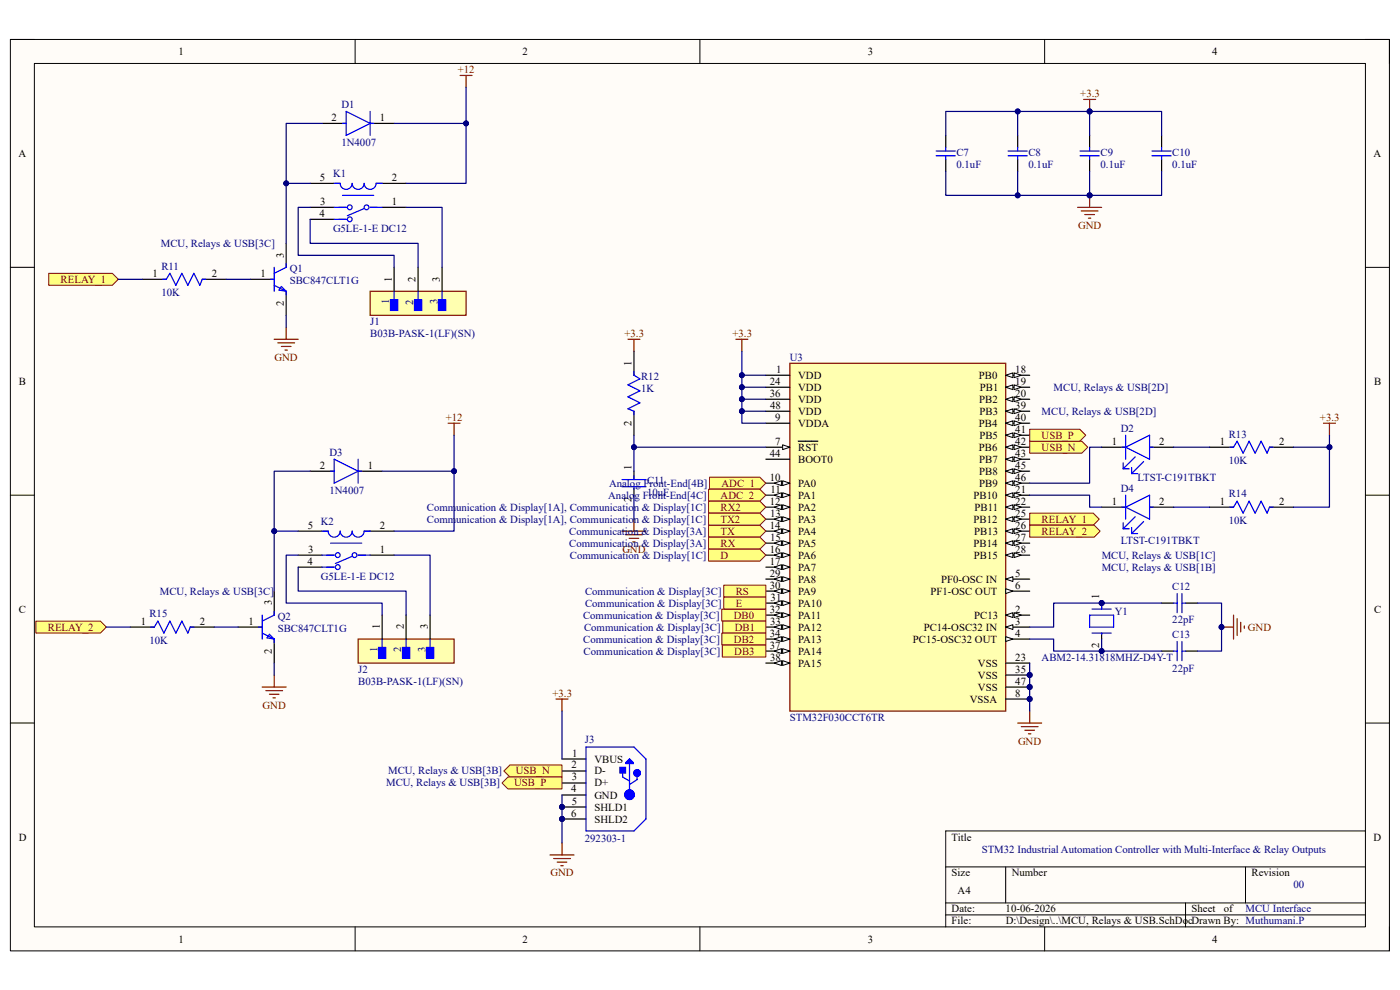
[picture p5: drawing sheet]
<svg xmlns="http://www.w3.org/2000/svg" width="297mm" height="210mm" viewBox="0 0 297 210" stroke-linecap="round" stroke-linejoin="round" font-family="sans-serif">
<defs><g id="words">
<g font-size="2.3">
<text x="37.9" y="11.7">1</text>
<text x="110.9" y="11.7">2</text>
<text x="184.1" y="11.7">3</text>
<text x="257.1" y="11.7">4</text>
<text x="70.4" y="25.7">2</text>
<text x="80.6" y="25.7">1</text>
<text x="3.9" y="33.3">A</text>
<text x="291.4" y="33.3">A</text>
<text x="67.9" y="38.4">5</text>
<text x="83.1" y="38.4">2</text>
<text x="67.8" y="46">4</text>
<text x="67.9" y="43.5">3</text>
<text x="83.1" y="43.5">1</text>
<text x="32.4" y="58.7">1</text>
<text x="45" y="58.7">2</text>
<text x="55.2" y="58.7">1</text>
<text x="60.2" y="54.7" transform="rotate(-90 60.2 54.7)">3</text>
<text x="83.1" y="59.8" transform="rotate(-90 83.1 59.8)">1</text>
<text x="88.2" y="59.8" transform="rotate(-90 88.2 59.8)">2</text>
<text x="93.3" y="59.8" transform="rotate(-90 93.3 59.8)">3</text>
<text x="60.2" y="64.9" transform="rotate(-90 60.2 64.9)">2</text>
<text x="134" y="77.6" transform="rotate(-90 134 77.6)">1</text>
<text x="4" y="81.6">B</text>
<text x="163.3" y="81.6">24</text>
<text x="164.7" y="79.1">1</text>
<text x="169.3" y="80.3">VDD</text>
<text x="169.3" y="82.9">VDD</text>
<text x="207.7" y="80.3">PB0</text>
<text x="207.9" y="82.9">PB1</text>
<text x="215.4" y="79.1">18</text>
<text x="215.4" y="81.6">19</text>
<text x="291.5" y="81.6">B</text>
<text x="163.3" y="84.2">36</text>
<text x="163.4" y="86.7">48</text>
<text x="164.5" y="89.3">9</text>
<text x="169.3" y="85.4">VDD</text>
<text x="169.3" y="88">VDD</text>
<text x="207.7" y="85.4">PB2</text>
<text x="207.8" y="88">PB3</text>
<text x="215.4" y="84.2">20</text>
<text x="215.4" y="86.7">39</text>
<text x="215.4" y="89.3">40</text>
<text x="134" y="90.3" transform="rotate(-90 134 90.3)">2</text>
<text x="164.5" y="94.4">7</text>
<text x="169.3" y="90.6">VDDA</text>
<text x="169.3" y="95.6">RST</text>
<text x="207.7" y="90.6">PB4</text>
<text x="207.7" y="95.6">PB6</text>
<text x="207.8" y="93.1">PB5</text>
<text x="215.4" y="91.8">41</text>
<text x="215.4" y="94.4">42</text>
<text x="235.9" y="94.4">1</text>
<text x="245.9" y="94.4">2</text>
<text x="258.8" y="94.4">1</text>
<text x="271.4" y="94.4">2</text>
<text x="67.8" y="99.4">2</text>
<text x="78" y="99.4">1</text>
<text x="134" y="99.7" transform="rotate(-90 134 99.7)">1</text>
<text x="163.3" y="102">10</text>
<text x="163.3" y="96.9">44</text>
<text x="169.3" y="98.2">BOOT0</text>
<text x="207.7" y="98.2">PB7</text>
<text x="207.7" y="100.7">PB8</text>
<text x="215.4" y="96.9">43</text>
<text x="215.4" y="99.4">45</text>
<text x="215.4" y="102">46</text>
<text x="134" y="106.6" transform="rotate(-90 134 106.6)">2</text>
<text x="163.3" y="107.1">12</text>
<text x="163.5" y="104.5">11</text>
<text x="169.3" y="103.3">PA0</text>
<text x="169.3" y="105.8">PA1</text>
<text x="206.5" y="105.8">PB10</text>
<text x="207.7" y="103.3">PB9</text>
<text x="215.4" y="104.5">21</text>
<text x="215.4" y="107.1">22</text>
<text x="235.9" y="107.1">1</text>
<text x="245.9" y="107.1">2</text>
<text x="258.8" y="107.1">1</text>
<text x="271.4" y="107.1">2</text>
<text x="65.3" y="112.1">5</text>
<text x="80.6" y="112.1">2</text>
<text x="163.3" y="112.1">14</text>
<text x="163.4" y="109.6">13</text>
<text x="169.3" y="108.3">PA2</text>
<text x="169.3" y="110.9">PA3</text>
<text x="169.3" y="113.4">PA4</text>
<text x="206.5" y="110.9">PB12</text>
<text x="206.7" y="113.4">PB13</text>
<text x="206.8" y="108.3">PB11</text>
<text x="215.4" y="109.6">25</text>
<text x="215.4" y="112.1">26</text>
<text x="65.2" y="119.8">4</text>
<text x="65.4" y="117.3">3</text>
<text x="80.6" y="117.3">1</text>
<text x="163.3" y="117.3">16</text>
<text x="163.3" y="119.8">17</text>
<text x="163.4" y="114.7">15</text>
<text x="169.3" y="116">PA5</text>
<text x="169.3" y="118.5">PA6</text>
<text x="206.5" y="116">PB14</text>
<text x="206.6" y="118.5">PB15</text>
<text x="215.4" y="114.7">27</text>
<text x="215.4" y="117.3">28</text>
<text x="163.3" y="122.3">29</text>
<text x="163.3" y="124.9">30</text>
<text x="169.3" y="121.1">PA7</text>
<text x="169.3" y="123.6">PA8</text>
<text x="199.7" y="123.6">PF0-OSC IN</text>
<text x="215.4" y="122.3">5</text>
<text x="215.4" y="124.9">6</text>
<text x="4" y="130">C</text>
<text x="57.7" y="128.4" transform="rotate(-90 57.7 128.4)">3</text>
<text x="163.3" y="130">32</text>
<text x="163.5" y="127.4">31</text>
<text x="169.3" y="126.2">PA9</text>
<text x="169.3" y="128.7">PA10</text>
<text x="169.3" y="131.2">PA11</text>
<text x="197.4" y="126.2">PF1-OSC OUT</text>
<text x="206.7" y="131.2">PC13</text>
<text x="215.4" y="130">2</text>
<text x="233.2" y="127.2" transform="rotate(-90 233.2 127.2)">1</text>
<text x="291.5" y="130">C</text>
<text x="29.8" y="132.5">1</text>
<text x="42.4" y="132.5">2</text>
<text x="52.7" y="132.5">1</text>
<text x="80.6" y="133.5" transform="rotate(-90 80.6 133.5)">1</text>
<text x="85.6" y="133.5" transform="rotate(-90 85.6 133.5)">2</text>
<text x="90.8" y="133.5" transform="rotate(-90 90.8 133.5)">3</text>
<text x="163.3" y="135">34</text>
<text x="163.3" y="137.6">37</text>
<text x="163.4" y="132.5">33</text>
<text x="169.3" y="133.8">PA12</text>
<text x="169.3" y="136.3">PA13</text>
<text x="193.7" y="136.3">PC15-OSC32 OUT</text>
<text x="196" y="133.8">PC14-OSC32 IN</text>
<text x="215.4" y="132.5">3</text>
<text x="215.4" y="135">4</text>
<text x="233.2" y="137.4" transform="rotate(-90 233.2 137.4)">2</text>
<text x="57.7" y="138.6" transform="rotate(-90 57.7 138.6)">2</text>
<text x="163.4" y="140.1">38</text>
<text x="169.3" y="138.9">PA14</text>
<text x="169.3" y="141.4">PA15</text>
<text x="207.5" y="141.4">VSS</text>
<text x="207.5" y="144">VSS</text>
<text x="215.4" y="140.1">23</text>
<text x="215.4" y="142.7">35</text>
<text x="205.7" y="149.1">VSSA</text>
<text x="207.5" y="146.5">VSS</text>
<text x="215.4" y="145.2">47</text>
<text x="215.4" y="147.8">8</text>
<text x="121.4" y="160.5">1</text>
<text x="126.1" y="161.8">VBUS</text>
<text x="121.2" y="163">2</text>
<text x="121.3" y="165.6">3</text>
<text x="126.1" y="164.3">D-</text>
<text x="126.1" y="166.8">D+</text>
<text x="121.2" y="168.1">4</text>
<text x="121.2" y="173.2">6</text>
<text x="121.3" y="170.7">5</text>
<text x="126.1" y="169.4">GND</text>
<text x="126.1" y="172">SHLD1</text>
<text x="4" y="178.3">D</text>
<text x="126.1" y="174.5">SHLD2</text>
<text x="201.9" y="178.3">Title</text>
<text x="291.4" y="178.3">D</text>
<text x="201.9" y="185.9">Size</text>
<text x="214.6" y="185.9">Number</text>
<text x="265.5" y="185.9">Revision</text>
<text x="203.2" y="189.7">A4</text>
<text x="201.9" y="193.5">Date:</text>
<text x="201.9" y="196.1">File:</text>
<text x="213.3" y="193.5">10-06-2026</text>
<text x="213.4" y="196.1">D:\Design\..\MCU, Relays &amp; USB.SchDocDrawn By: Muthumani.P</text>
<text x="252.8" y="193.5">Sheet</text>
<text x="259.6" y="193.5">of</text>
<text x="37.9" y="199.9">1</text>
<text x="110.9" y="199.9">2</text>
<text x="184.1" y="199.9">3</text>
<text x="257.1" y="199.9">4</text>
</g>
<g font-size="2.3" fill="#800000">
<text x="97.1" y="15.5">+12</text>
<text x="229.2" y="20.6">+3.3</text>
<text x="228.7" y="48.6">GND</text>
<text x="12.9" y="60">RELAY_1</text>
<text x="132.5" y="71.5">+3.3</text>
<text x="155.4" y="71.5">+3.3</text>
<text x="58.3" y="76.5">GND</text>
<text x="94.6" y="89.3">+12</text>
<text x="280" y="89.3">+3.3</text>
<text x="221" y="95.6">USB_N</text>
<text x="221" y="93.1">USB_P</text>
<text x="152.9" y="105.8">ADC_2</text>
<text x="153.1" y="103.3">ADC_1</text>
<text x="152.9" y="113.4">TX</text>
<text x="152.9" y="108.3">RX2</text>
<text x="152.9" y="110.9">TX2</text>
<text x="221" y="110.9">RELAY_1</text>
<text x="221" y="113.4">RELAY_2</text>
<text x="132" y="117.3">GND</text>
<text x="152.9" y="116">RX</text>
<text x="152.9" y="118.5">D</text>
<text x="155.7" y="131.2">DB0</text>
<text x="156.1" y="126.2">RS</text>
<text x="156.1" y="128.7">E</text>
<text x="10.2" y="133.8">RELAY_2</text>
<text x="155.7" y="136.3">DB2</text>
<text x="155.9" y="133.8">DB1</text>
<text x="264.8" y="133.8">GND</text>
<text x="155.8" y="138.9">DB3</text>
<text x="117.2" y="147.8">+3.3</text>
<text x="55.7" y="150.3">GND</text>
<text x="216" y="157.9">GND</text>
<text x="109.1" y="166.8">USB_P</text>
<text x="109.4" y="164.3">USB_N</text>
<text x="116.8" y="185.9">GND</text>
</g>
<g font-size="2.3" fill="#000080">
<text x="72.4" y="22.9">D1</text>
<text x="72.4" y="31">1N4007</text>
<text x="202.9" y="33">C7</text>
<text x="202.9" y="35.6">0.1uF</text>
<text x="218.2" y="33">C8</text>
<text x="218.2" y="35.6">0.1uF</text>
<text x="233.5" y="33">C9</text>
<text x="233.5" y="35.6">0.1uF</text>
<text x="248.7" y="33">C10</text>
<text x="248.7" y="35.6">0.1uF</text>
<text x="70.7" y="37.6">K1</text>
<text x="34.1" y="52.4">MCU, Relays &amp; USB[3C]</text>
<text x="70.7" y="49.3">G5LE-1-E DC12</text>
<text x="34.2" y="57.2">R11</text>
<text x="61.5" y="57.7">Q1</text>
<text x="34.2" y="62.8">10K</text>
<text x="61.5" y="60.2">SBC847CLT1G</text>
<text x="82.6" y="64.4" transform="rotate(-90 82.6 64.4)">1</text>
<text x="87.7" y="64.6" transform="rotate(-90 87.7 64.6)">2</text>
<text x="92.8" y="64.5" transform="rotate(-90 92.8 64.5)">3</text>
<text x="78.5" y="68.9">J1</text>
<text x="78.5" y="71.5">B03B-PASK-1(LF)(SN)</text>
<text x="167.6" y="76.5">U3</text>
<text x="136" y="80.6">R12</text>
<text x="136" y="83.1">1K</text>
<text x="223.5" y="82.9">MCU, Relays &amp; USB[2D]</text>
<text x="221" y="88">MCU, Relays &amp; USB[2D]</text>
<text x="237.8" y="91.6">D2</text>
<text x="260.7" y="92.8">R13</text>
<text x="69.9" y="96.6">D3</text>
<text x="241.3" y="102">LTST-C191TBKT</text>
<text x="260.7" y="98.4">10K</text>
<text x="69.9" y="104.8">1N4007</text>
<text x="129" y="105.8">Analog Front-End[4C]</text>
<text x="129.2" y="103.3">Analog Front-End[4B]</text>
<text x="137.3" y="102.7">C11</text>
<text x="137.3" y="105.3">10uF</text>
<text x="237.8" y="104.3">D4</text>
<text x="260.7" y="105.5">R14</text>
<text x="68.1" y="111.4">K2</text>
<text x="90.6" y="108.3">Communication &amp; Display[1A], Communication &amp; Display[1C]</text>
<text x="90.6" y="110.9">Communication &amp; Display[1A], Communication &amp; Display[1C]</text>
<text x="120.8" y="113.4">Communication &amp; Display[3A]</text>
<text x="260.7" y="111.1">10K</text>
<text x="120.8" y="116">Communication &amp; Display[3A]</text>
<text x="120.9" y="118.5">Communication &amp; Display[1C]</text>
<text x="233.7" y="118.5">MCU, Relays &amp; USB[1C]</text>
<text x="237.8" y="115.5">LTST-C191TBKT</text>
<text x="68.1" y="123.1">G5LE-1-E DC12</text>
<text x="233.7" y="121.1">MCU, Relays &amp; USB[1B]</text>
<text x="248.7" y="125.1">C12</text>
<text x="31.7" y="131">R15</text>
<text x="33.9" y="126.2">MCU, Relays &amp; USB[3C]</text>
<text x="58.9" y="131.5">Q2</text>
<text x="123.7" y="131.2">Communication &amp; Display[3C]</text>
<text x="124.1" y="126.2">Communication &amp; Display[3C]</text>
<text x="124.1" y="128.7">Communication &amp; Display[3C]</text>
<text x="236.5" y="130.5">Y1</text>
<text x="31.7" y="136.6">10K</text>
<text x="58.9" y="134">SBC847CLT1G</text>
<text x="123.7" y="136.3">Communication &amp; Display[3C]</text>
<text x="123.9" y="133.8">Communication &amp; Display[3C]</text>
<text x="248.7" y="132.2">22pF</text>
<text x="248.7" y="135.3">C13</text>
<text x="76" y="142.7">J2</text>
<text x="80.1" y="138.2" transform="rotate(-90 80.1 138.2)">1</text>
<text x="85.1" y="138.4" transform="rotate(-90 85.1 138.4)">2</text>
<text x="90.3" y="138.3" transform="rotate(-90 90.3 138.3)">3</text>
<text x="123.8" y="138.9">Communication &amp; Display[3C]</text>
<text x="221" y="140.1">ABM2-14.31818MHZ-D4Y-T</text>
<text x="248.7" y="142.5">22pF</text>
<text x="76" y="145.2">B03B-PASK-1(LF)(SN)</text>
<text x="167.6" y="152.9">STM32F030CCT6TR</text>
<text x="124.1" y="157.7">J3</text>
<text x="81.9" y="166.8">MCU, Relays &amp; USB[3B]</text>
<text x="82.3" y="164.3">MCU, Relays &amp; USB[3B]</text>
<text x="124.1" y="178.6">292303-1</text>
<text x="208.3" y="180.8">STM32 Industrial Automation Controller with Multi-Interface &amp; Relay Outputs</text>
<text x="274.4" y="188.5">00</text>
<text x="264.2" y="193.5">MCU Interface</text>
</g>
</g></defs>
<path d="M2.2 8.4h292.6v193.3h-292.6z" fill-rule="evenodd" fill="#fffcf8"/>
<path d="M2.2 8.4h292.6v193.3h-292.6z" fill="none" stroke="#000" stroke-width=".21"/>
<path d="M7.3 13.5h282.4v183.1h-282.4z" fill-rule="evenodd" fill="#fffcf8"/>
<g fill="none" stroke="#000" stroke-width=".21">
<path d="M2.2 8.4h5.1M7.3 13.5h282.4v183.1h-282.4zM75.3 8.4v5.1M148.5 8.4v5.1M221.6 8.4v5.1M289.7 8.4h5.1v5.1M2.2 56.7h5.1M289.7 56.7h5.1M2.2 105h5.1M289.7 105.1h5.1M2.2 153.4h5.1M289.7 153.4h5.1"/>
<path d="M289.7 176.3h-89.1v20.3M75.3 196.6v5.1M148.5 196.6v5.1M200.6 183.9h89.1M200.6 191.5h89.1M200.6 194.1h89.1M213.4 183.9v7.6M221.6 196.6v5.1M251.5 191.5v5.1M264.2 183.9v7.6M294.8 196.6v5.1"/>
</g>
<circle cx="218.4" cy="143.2" r=".51" fill="#000080"/>
<circle cx="218.4" cy="143.2" r=".51" fill="none" stroke="#000080" stroke-width=".21"/>
<circle cx="218.4" cy="145.7" r=".51" fill="#000080"/>
<circle cx="218.4" cy="145.7" r=".51" fill="none" stroke="#000080" stroke-width=".21"/>
<circle cx="218.4" cy="148.3" r=".51" fill="#000080"/>
<circle cx="218.4" cy="148.3" r=".51" fill="none" stroke="#000080" stroke-width=".21"/>
<path d="M167.6 77.1h45.8v73.7h-45.8z" fill-rule="evenodd" fill="#ffffb0"/>
<path d="M167.6 77.1h45.8v73.7h-45.8z" fill="none" stroke="#800000" stroke-width=".25"/>
<path d="M162.5 79.6h5.1M162.5 82.1h5.1M162.5 84.7h5.1M162.5 87.2h5.1M162.5 89.8h5.1M213.4 130.5h5.1" fill="none" stroke="#000" stroke-width=".25"/>
<path d="M213.4 130.5l1.5-.5v1z" fill="#f8fcff"/>
<path d="M213.4 130.5l1.5-.5v1z" fill="none" stroke="#000" stroke-width=".21"/>
<path d="M215.1 130l1.6 .5-1.6 .5z" fill="#f8fcff"/>
<path d="M215.1 130l1.6 .5-1.6 .5z" fill="none" stroke="#000" stroke-width=".21"/>
<path d="M213.4 133h5.1" fill="none" stroke="#000" stroke-width=".25"/>
<path d="M213.4 133l1.5-.5v1z" fill="#f8fcff"/>
<path d="M213.4 133l1.5-.5v1z" fill="none" stroke="#000" stroke-width=".21"/>
<path d="M213.4 135.6h5.1" fill="none" stroke="#000" stroke-width=".25"/>
<path d="M213.4 135.1l1.5 .5-1.5 .5z" fill="#f8fcff"/>
<path d="M213.4 135.1l1.5 .5-1.5 .5z" fill="none" stroke="#000" stroke-width=".21"/>
<path d="M213.4 122.9h5.1" fill="none" stroke="#000" stroke-width=".25"/>
<path d="M213.4 122.9l1.5-.6v1.1z" fill="#f8fcff"/>
<path d="M213.4 122.9l1.5-.6v1.1z" fill="none" stroke="#000" stroke-width=".21"/>
<path d="M213.4 125.4h5.1" fill="none" stroke="#000" stroke-width=".25"/>
<path d="M213.4 124.9l1.5 .5-1.5 .5z" fill="#f8fcff"/>
<path d="M213.4 124.9l1.5 .5-1.5 .5z" fill="none" stroke="#000" stroke-width=".21"/>
<path d="M162.5 102.5h5.1" fill="none" stroke="#000" stroke-width=".25"/>
<path d="M166 102l1.6 .5-1.6 .5z" fill="#f8fcff"/>
<path d="M166 102l1.6 .5-1.6 .5z" fill="none" stroke="#000" stroke-width=".21"/>
<path d="M164.3 102.5l1.5-.5v1z" fill="#f8fcff"/>
<path d="M164.3 102.5l1.5-.5v1z" fill="none" stroke="#000" stroke-width=".21"/>
<path d="M162.5 105h5.1" fill="none" stroke="#000" stroke-width=".25"/>
<path d="M166 104.5l1.6 .5-1.6 .6z" fill="#f8fcff"/>
<path d="M166 104.5l1.6 .5-1.6 .6z" fill="none" stroke="#000" stroke-width=".21"/>
<path d="M164.3 105l1.5-.5v1.1z" fill="#f8fcff"/>
<path d="M164.3 105l1.5-.5v1.1z" fill="none" stroke="#000" stroke-width=".21"/>
<path d="M162.5 107.6h5.1" fill="none" stroke="#000" stroke-width=".25"/>
<path d="M166 107.1l1.6 .5-1.6 .5z" fill="#f8fcff"/>
<path d="M166 107.1l1.6 .5-1.6 .5z" fill="none" stroke="#000" stroke-width=".21"/>
<path d="M164.3 107.6l1.5-.5v1z" fill="#f8fcff"/>
<path d="M164.3 107.6l1.5-.5v1z" fill="none" stroke="#000" stroke-width=".21"/>
<path d="M162.5 110.1h5.1" fill="none" stroke="#000" stroke-width=".25"/>
<path d="M166 109.6l1.6 .5-1.6 .5z" fill="#f8fcff"/>
<path d="M166 109.6l1.6 .5-1.6 .5z" fill="none" stroke="#000" stroke-width=".21"/>
<path d="M164.3 110.1l1.5-.5v1z" fill="#f8fcff"/>
<path d="M164.3 110.1l1.5-.5v1z" fill="none" stroke="#000" stroke-width=".21"/>
<path d="M162.5 112.7h5.1" fill="none" stroke="#000" stroke-width=".25"/>
<path d="M166 112.2l1.6 .5-1.6 .5z" fill="#f8fcff"/>
<path d="M166 112.2l1.6 .5-1.6 .5z" fill="none" stroke="#000" stroke-width=".21"/>
<path d="M164.3 112.7l1.5-.5v1z" fill="#f8fcff"/>
<path d="M164.3 112.7l1.5-.5v1z" fill="none" stroke="#000" stroke-width=".21"/>
<path d="M162.5 115.2h5.1" fill="none" stroke="#000" stroke-width=".25"/>
<path d="M166 114.7l1.6 .5-1.6 .5z" fill="#f8fcff"/>
<path d="M166 114.7l1.6 .5-1.6 .5z" fill="none" stroke="#000" stroke-width=".21"/>
<path d="M164.3 115.2l1.5-.5v1z" fill="#f8fcff"/>
<path d="M164.3 115.2l1.5-.5v1z" fill="none" stroke="#000" stroke-width=".21"/>
<path d="M162.5 117.8h5.1" fill="none" stroke="#000" stroke-width=".25"/>
<path d="M166 117.3l1.6 .5-1.6 .5z" fill="#f8fcff"/>
<path d="M166 117.3l1.6 .5-1.6 .5z" fill="none" stroke="#000" stroke-width=".21"/>
<path d="M164.3 117.8l1.5-.5v1z" fill="#f8fcff"/>
<path d="M164.3 117.8l1.5-.5v1z" fill="none" stroke="#000" stroke-width=".21"/>
<path d="M162.5 120.3h5.1" fill="none" stroke="#000" stroke-width=".25"/>
<path d="M166 119.8l1.6 .5-1.6 .5z" fill="#f8fcff"/>
<path d="M166 119.8l1.6 .5-1.6 .5z" fill="none" stroke="#000" stroke-width=".21"/>
<path d="M164.3 120.3l1.5-.5v1z" fill="#f8fcff"/>
<path d="M164.3 120.3l1.5-.5v1z" fill="none" stroke="#000" stroke-width=".21"/>
<path d="M162.5 122.9h5.1" fill="none" stroke="#000" stroke-width=".25"/>
<path d="M166 122.3l1.6 .6-1.6 .5z" fill="#f8fcff"/>
<path d="M166 122.3l1.6 .6-1.6 .5z" fill="none" stroke="#000" stroke-width=".21"/>
<path d="M164.3 122.9l1.5-.6v1.1z" fill="#f8fcff"/>
<path d="M164.3 122.9l1.5-.6v1.1z" fill="none" stroke="#000" stroke-width=".21"/>
<path d="M162.5 125.4h5.1" fill="none" stroke="#000" stroke-width=".25"/>
<path d="M166 124.9l1.6 .5-1.6 .5z" fill="#f8fcff"/>
<path d="M166 124.9l1.6 .5-1.6 .5z" fill="none" stroke="#000" stroke-width=".21"/>
<path d="M164.3 125.4l1.5-.5v1z" fill="#f8fcff"/>
<path d="M164.3 125.4l1.5-.5v1z" fill="none" stroke="#000" stroke-width=".21"/>
<path d="M162.5 127.9h5.1" fill="none" stroke="#000" stroke-width=".25"/>
<path d="M166 127.4l1.6 .5-1.6 .5z" fill="#f8fcff"/>
<path d="M166 127.4l1.6 .5-1.6 .5z" fill="none" stroke="#000" stroke-width=".21"/>
<path d="M164.3 127.9l1.5-.5v1z" fill="#f8fcff"/>
<path d="M164.3 127.9l1.5-.5v1z" fill="none" stroke="#000" stroke-width=".21"/>
<path d="M162.5 130.5h5.1" fill="none" stroke="#000" stroke-width=".25"/>
<path d="M166 130l1.6 .5-1.6 .5z" fill="#f8fcff"/>
<path d="M166 130l1.6 .5-1.6 .5z" fill="none" stroke="#000" stroke-width=".21"/>
<path d="M164.3 130.5l1.5-.5v1z" fill="#f8fcff"/>
<path d="M164.3 130.5l1.5-.5v1z" fill="none" stroke="#000" stroke-width=".21"/>
<path d="M162.5 133h5.1" fill="none" stroke="#000" stroke-width=".25"/>
<path d="M166 132.5l1.6 .5-1.6 .5z" fill="#f8fcff"/>
<path d="M166 132.5l1.6 .5-1.6 .5z" fill="none" stroke="#000" stroke-width=".21"/>
<path d="M164.3 133l1.5-.5v1z" fill="#f8fcff"/>
<path d="M164.3 133l1.5-.5v1z" fill="none" stroke="#000" stroke-width=".21"/>
<path d="M162.5 135.6h5.1" fill="none" stroke="#000" stroke-width=".25"/>
<path d="M166 135.1l1.6 .5-1.6 .5z" fill="#f8fcff"/>
<path d="M166 135.1l1.6 .5-1.6 .5z" fill="none" stroke="#000" stroke-width=".21"/>
<path d="M164.3 135.6l1.5-.5v1z" fill="#f8fcff"/>
<path d="M164.3 135.6l1.5-.5v1z" fill="none" stroke="#000" stroke-width=".21"/>
<path d="M162.5 138.1h5.1" fill="none" stroke="#000" stroke-width=".25"/>
<path d="M166 137.6l1.6 .5-1.6 .5z" fill="#f8fcff"/>
<path d="M166 137.6l1.6 .5-1.6 .5z" fill="none" stroke="#000" stroke-width=".21"/>
<path d="M164.3 138.1l1.5-.5v1z" fill="#f8fcff"/>
<path d="M164.3 138.1l1.5-.5v1z" fill="none" stroke="#000" stroke-width=".21"/>
<path d="M162.5 140.7h5.1" fill="none" stroke="#000" stroke-width=".25"/>
<path d="M166 140.1l1.6 .6-1.6 .5z" fill="#f8fcff"/>
<path d="M166 140.1l1.6 .6-1.6 .5z" fill="none" stroke="#000" stroke-width=".21"/>
<path d="M164.3 140.7l1.5-.6v1.1z" fill="#f8fcff"/>
<path d="M164.3 140.7l1.5-.6v1.1z" fill="none" stroke="#000" stroke-width=".21"/>
<path d="M162.5 94.9h5.1" fill="none" stroke="#000" stroke-width=".25"/>
<path d="M166 94.4l1.6 .5-1.6 .5z" fill="#f8fcff"/>
<path d="M166 94.4l1.6 .5-1.6 .5z" fill="none" stroke="#000" stroke-width=".21"/>
<path d="M213.4 79.6h5.1M162.5 97.4h5.1M169.3 93.6h4.2" fill="none" stroke="#000" stroke-width=".25"/>
<path d="M213.4 79.6l1.5-.5v1z" fill="#f8fcff"/>
<path d="M213.4 79.6l1.5-.5v1z" fill="none" stroke="#000" stroke-width=".21"/>
<path d="M215.1 79.1l1.6 .5-1.6 .5z" fill="#f8fcff"/>
<path d="M215.1 79.1l1.6 .5-1.6 .5z" fill="none" stroke="#000" stroke-width=".21"/>
<path d="M213.4 82.1h5.1" fill="none" stroke="#000" stroke-width=".25"/>
<path d="M213.4 82.1l1.5-.5v1.1z" fill="#f8fcff"/>
<path d="M213.4 82.1l1.5-.5v1.1z" fill="none" stroke="#000" stroke-width=".21"/>
<path d="M215.1 81.6l1.6 .5-1.6 .6z" fill="#f8fcff"/>
<path d="M215.1 81.6l1.6 .5-1.6 .6z" fill="none" stroke="#000" stroke-width=".21"/>
<path d="M213.4 84.7h5.1" fill="none" stroke="#000" stroke-width=".25"/>
<path d="M213.4 84.7l1.5-.5v1z" fill="#f8fcff"/>
<path d="M213.4 84.7l1.5-.5v1z" fill="none" stroke="#000" stroke-width=".21"/>
<path d="M215.1 84.2l1.6 .5-1.6 .5z" fill="#f8fcff"/>
<path d="M215.1 84.2l1.6 .5-1.6 .5z" fill="none" stroke="#000" stroke-width=".21"/>
<path d="M213.4 87.2h5.1" fill="none" stroke="#000" stroke-width=".25"/>
<path d="M213.4 87.2l1.5-.5v1z" fill="#f8fcff"/>
<path d="M213.4 87.2l1.5-.5v1z" fill="none" stroke="#000" stroke-width=".21"/>
<path d="M215.1 86.7l1.6 .5-1.6 .5z" fill="#f8fcff"/>
<path d="M215.1 86.7l1.6 .5-1.6 .5z" fill="none" stroke="#000" stroke-width=".21"/>
<path d="M213.4 89.8h5.1" fill="none" stroke="#000" stroke-width=".25"/>
<path d="M213.4 89.8l1.5-.5v1z" fill="#f8fcff"/>
<path d="M213.4 89.8l1.5-.5v1z" fill="none" stroke="#000" stroke-width=".21"/>
<path d="M215.1 89.3l1.6 .5-1.6 .5z" fill="#f8fcff"/>
<path d="M215.1 89.3l1.6 .5-1.6 .5z" fill="none" stroke="#000" stroke-width=".21"/>
<path d="M213.4 92.3h5.1" fill="none" stroke="#000" stroke-width=".25"/>
<path d="M213.4 92.3l1.5-.5v1z" fill="#f8fcff"/>
<path d="M213.4 92.3l1.5-.5v1z" fill="none" stroke="#000" stroke-width=".21"/>
<path d="M215.1 91.8l1.6 .5-1.6 .5z" fill="#f8fcff"/>
<path d="M215.1 91.8l1.6 .5-1.6 .5z" fill="none" stroke="#000" stroke-width=".21"/>
<path d="M213.4 94.9h5.1" fill="none" stroke="#000" stroke-width=".25"/>
<path d="M213.4 94.9l1.5-.5v1z" fill="#f8fcff"/>
<path d="M213.4 94.9l1.5-.5v1z" fill="none" stroke="#000" stroke-width=".21"/>
<path d="M215.1 94.4l1.6 .5-1.6 .5z" fill="#f8fcff"/>
<path d="M215.1 94.4l1.6 .5-1.6 .5z" fill="none" stroke="#000" stroke-width=".21"/>
<path d="M213.4 97.4h5.1" fill="none" stroke="#000" stroke-width=".25"/>
<path d="M213.4 97.4l1.5-.5v1z" fill="#f8fcff"/>
<path d="M213.4 97.4l1.5-.5v1z" fill="none" stroke="#000" stroke-width=".21"/>
<path d="M215.1 96.9l1.6 .5-1.6 .5z" fill="#f8fcff"/>
<path d="M215.1 96.9l1.6 .5-1.6 .5z" fill="none" stroke="#000" stroke-width=".21"/>
<path d="M213.4 100h5.1" fill="none" stroke="#000" stroke-width=".25"/>
<path d="M213.4 100l1.5-.5v1z" fill="#f8fcff"/>
<path d="M213.4 100l1.5-.5v1z" fill="none" stroke="#000" stroke-width=".21"/>
<path d="M215.1 99.5l1.6 .5-1.6 .5z" fill="#f8fcff"/>
<path d="M215.1 99.5l1.6 .5-1.6 .5z" fill="none" stroke="#000" stroke-width=".21"/>
<path d="M213.4 102.5h5.1" fill="none" stroke="#000" stroke-width=".25"/>
<path d="M213.4 102.5l1.5-.5v1z" fill="#f8fcff"/>
<path d="M213.4 102.5l1.5-.5v1z" fill="none" stroke="#000" stroke-width=".21"/>
<path d="M215.1 102l1.6 .5-1.6 .5z" fill="#f8fcff"/>
<path d="M215.1 102l1.6 .5-1.6 .5z" fill="none" stroke="#000" stroke-width=".21"/>
<path d="M213.4 105.1h5.1" fill="none" stroke="#000" stroke-width=".25"/>
<path d="M213.4 105.1l1.5-.6v1.1z" fill="#f8fcff"/>
<path d="M213.4 105.1l1.5-.6v1.1z" fill="none" stroke="#000" stroke-width=".21"/>
<path d="M215.1 104.5l1.6 .6-1.6 .5z" fill="#f8fcff"/>
<path d="M215.1 104.5l1.6 .6-1.6 .5z" fill="none" stroke="#000" stroke-width=".21"/>
<path d="M213.4 107.6h5.1" fill="none" stroke="#000" stroke-width=".25"/>
<path d="M213.4 107.6l1.5-.5v1z" fill="#f8fcff"/>
<path d="M213.4 107.6l1.5-.5v1z" fill="none" stroke="#000" stroke-width=".21"/>
<path d="M215.1 107.1l1.6 .5-1.6 .5z" fill="#f8fcff"/>
<path d="M215.1 107.1l1.6 .5-1.6 .5z" fill="none" stroke="#000" stroke-width=".21"/>
<path d="M213.4 110.1h5.1" fill="none" stroke="#000" stroke-width=".25"/>
<path d="M213.4 110.1l1.5-.5v1z" fill="#f8fcff"/>
<path d="M213.4 110.1l1.5-.5v1z" fill="none" stroke="#000" stroke-width=".21"/>
<path d="M215.1 109.6l1.6 .5-1.6 .5z" fill="#f8fcff"/>
<path d="M215.1 109.6l1.6 .5-1.6 .5z" fill="none" stroke="#000" stroke-width=".21"/>
<path d="M213.4 112.7h5.1" fill="none" stroke="#000" stroke-width=".25"/>
<path d="M213.4 112.7l1.5-.5v1z" fill="#f8fcff"/>
<path d="M213.4 112.7l1.5-.5v1z" fill="none" stroke="#000" stroke-width=".21"/>
<path d="M215.1 112.2l1.6 .5-1.6 .5z" fill="#f8fcff"/>
<path d="M215.1 112.2l1.6 .5-1.6 .5z" fill="none" stroke="#000" stroke-width=".21"/>
<path d="M213.4 115.2h5.1" fill="none" stroke="#000" stroke-width=".25"/>
<path d="M213.4 115.2l1.5-.5v1z" fill="#f8fcff"/>
<path d="M213.4 115.2l1.5-.5v1z" fill="none" stroke="#000" stroke-width=".21"/>
<path d="M215.1 114.7l1.6 .5-1.6 .5z" fill="#f8fcff"/>
<path d="M215.1 114.7l1.6 .5-1.6 .5z" fill="none" stroke="#000" stroke-width=".21"/>
<path d="M213.4 117.8h5.1" fill="none" stroke="#000" stroke-width=".25"/>
<path d="M213.4 117.8l1.5-.5v1z" fill="#f8fcff"/>
<path d="M213.4 117.8l1.5-.5v1z" fill="none" stroke="#000" stroke-width=".21"/>
<path d="M215.1 117.3l1.6 .5-1.6 .5z" fill="#f8fcff"/>
<path d="M215.1 117.3l1.6 .5-1.6 .5z" fill="none" stroke="#000" stroke-width=".21"/>
<path d="M213.4 140.7h5.1M213.4 143.2h5.1" fill="none" stroke="#000" stroke-width=".25"/>
<circle cx="218.4" cy="143.2" r=".51" fill="#000080"/>
<circle cx="218.4" cy="143.2" r=".51" fill="none" stroke="#000080" stroke-width=".21"/>
<path d="M213.4 145.8h5.1" fill="none" stroke="#000" stroke-width=".25"/>
<circle cx="218.4" cy="145.7" r=".51" fill="#000080"/>
<circle cx="218.4" cy="145.7" r=".51" fill="none" stroke="#000080" stroke-width=".21"/>
<path d="M213.4 148.3h5.1" fill="none" stroke="#000" stroke-width=".25"/>
<circle cx="218.4" cy="148.3" r=".51" fill="#000080"/>
<circle cx="218.4" cy="148.3" r=".51" fill="none" stroke="#000080" stroke-width=".21"/>
<path d="M65.8 38.9h5.1M68.3 26.2h5.1M78.5 26.2h5.1M81.1 38.9h5.1M30.2 59.3h5.1M42.9 59.3h5.1M53.1 59.3h5.1M60.7 51.6v5.1M65.8 46.5h5.1M65.8 44h5.1M81.1 44h5.1M60.7 61.8v5.1" fill="none" stroke="#000" stroke-width=".25"/>
<g fill="none" stroke="#00f" stroke-width=".25">
<path d="M70.9 38.9h1.3a1.27 1.27 0 0 0 1.2 1.3 1.27 1.27 0 0 0 1.3-1.3 1.27 1.27 0 0 0 1.3 1.3 1.27 1.27 0 0 0 1.3-1.3 1.27 1.27 0 0 0 1.2 1.3 1.27 1.27 0 0 0 1.3-1.3h1.3M72.7 26.2h.7M73.4 23.6l5.1 2.6-5.1 2.5zM78.5 23.6v5.1M78.5 26.2h.8M34.5 59.3h.8l.7-1.3 1.3 2.5 1.3-2.5 1.3 2.5 1.2-2.5 1.3 2.5 .5-1.2h.8M57.4 59.3h.8M58.2 56.7v5.1M60.7 55.9v.8l-2.5 1.3M70.9 46.5h2.5M70.9 44h2.5M72.7 41.4h6.6"/>
<path d="M77.3 44.2l-3.6 1.6M78.5 44h2.6M58.2 60.5l2.5 1.3M59.7 60.8l1 1-1.5-.3zM60.7 61.8v.8"/>
<circle cx="74.2" cy="44" r=".51"/>
<circle cx="74.2" cy="46.5" r=".51"/>
<circle cx="77.8" cy="44" r=".51"/>
</g>
<path d="M78.5 61.8h20.4v5.1h-20.4z" fill-rule="evenodd" fill="#ffffb0"/>
<path d="M78.5 61.8h20.4v5.1h-20.4z" fill="none" stroke="#800000" stroke-width=".25"/>
<path d="M82.8 63.6h1.6v2.3h-1.6z" fill-rule="evenodd" fill="#00f"/>
<path d="M82.8 63.6h1.6v2.3h-1.6zM83.6 61.8v1.8" fill="none" stroke="#00f" stroke-width=".25"/>
<path d="M87.9 63.6h1.6v2.3h-1.6z" fill-rule="evenodd" fill="#00f"/>
<path d="M87.9 63.6h1.6v2.3h-1.6zM88.7 61.8v1.8" fill="none" stroke="#00f" stroke-width=".25"/>
<path d="M93 63.6h1.6v2.3h-1.6z" fill-rule="evenodd" fill="#00f"/>
<path d="M93 63.6h1.6v2.3h-1.6zM93.8 61.8v1.8" fill="none" stroke="#00f" stroke-width=".25"/>
<path d="M83.6 56.7v5.1M88.7 56.7v5.1M93.8 56.7v5.1" fill="none" stroke="#000" stroke-width=".25"/>
<path d="M97.6 16h2.5M98.9 16v2.5M58.2 72h5.1M58.9 72.7h3.6M59.7 73.5h2M60.5 74.3h.5M60.7 69.4v2.6" fill="none" stroke="#800000" stroke-width=".25"/>
<path d="M10.3 58h13.5l1.3 1.3-1.3 1.2h-13.5z" fill-rule="evenodd" fill="#ffff80"/>
<path d="M10.3 58h13.5l1.3 1.3-1.3 1.2h-13.5z" fill="none" stroke="#800000" stroke-width=".21"/>
<path d="M65.8 100h5.1M76 100h5.1M63.3 112.7h5M63.3 117.8h5M78.5 112.7h5.1M78.5 117.8h5.1M27.6 133h5.1M40.4 133h5.1M50.5 133h5.1M58.2 125.4v5.1M58.2 135.6v5.1M63.3 120.3h5" fill="none" stroke="#000" stroke-width=".25"/>
<g fill="none" stroke="#00f" stroke-width=".25">
<path d="M70.1 100h.8M70.9 97.4l5.1 2.6-5.1 2.5zM76 97.4v5.1M76 100h.7M68.3 112.7h1.3a1.27 1.27 0 0 0 1.3 1.3 1.27 1.27 0 0 0 1.3-1.3 1.27 1.27 0 0 0 1.2 1.3 1.27 1.27 0 0 0 1.3-1.3 1.27 1.27 0 0 0 1.3 1.3 1.27 1.27 0 0 0 1.3-1.3h1.2M68.3 117.8h2.6M70.1 115.2h6.6M74.7 118l-3.6 1.5M76 117.8h2.5M32 133h.7l.8-1.2 1.3 2.5 1.2-2.5 1.3 2.5 1.3-2.5 1.3 2.5 .5-1.3h.7M54.9 133h.7M55.6 130.5v5.1"/>
<path d="M55.6 134.3l2.6 1.3M57.2 134.6l1 1-1.6-.3zM58.2 129.7v.8l-2.6 1.3M58.2 135.6v.7M68.3 120.3h2.6"/>
<circle cx="71.7" cy="117.8" r=".51"/>
<circle cx="75.2" cy="117.8" r=".51"/>
<circle cx="71.7" cy="120.3" r=".51"/>
</g>
<path d="M76 135.6h20.3v5.1h-20.3z" fill-rule="evenodd" fill="#ffffb0"/>
<path d="M76 135.6h20.3v5.1h-20.3z" fill="none" stroke="#800000" stroke-width=".25"/>
<path d="M80.3 137.4h1.5v2.2h-1.5z" fill-rule="evenodd" fill="#00f"/>
<path d="M80.3 137.4h1.5v2.2h-1.5zM81.1 135.6v1.8" fill="none" stroke="#00f" stroke-width=".25"/>
<path d="M85.4 137.4h1.5v2.2h-1.5z" fill-rule="evenodd" fill="#00f"/>
<path d="M85.4 137.4h1.5v2.2h-1.5zM86.2 135.6v1.8" fill="none" stroke="#00f" stroke-width=".25"/>
<path d="M90.5 137.4h1.5v2.2h-1.5z" fill-rule="evenodd" fill="#00f"/>
<path d="M90.5 137.4h1.5v2.2h-1.5zM91.2 135.6v1.8" fill="none" stroke="#00f" stroke-width=".25"/>
<path d="M81.1 130.5v5.1M86.2 130.5v5.1M91.2 130.5v5.1" fill="none" stroke="#000" stroke-width=".25"/>
<path d="M95.1 89.8h2.5M96.3 89.8v2.5M55.6 145.7h5.1M56.4 146.5h3.6M57.2 147.3h2M57.9 148h.5M58.2 143.2v2.5" fill="none" stroke="#800000" stroke-width=".25"/>
<path d="M7.6 131.8h13.7l1.3 1.2-1.3 1.3h-13.7z" fill-rule="evenodd" fill="#ffff80"/>
<path d="M7.6 131.8h13.7l1.3 1.2-1.3 1.3h-13.7z" fill="none" stroke="#800000" stroke-width=".21"/>
<path d="M200.6 28.7v2.6M200.6 33.8v2.6M215.9 28.7v2.6M215.9 33.8v2.6M231.2 28.7v2.6M231.2 33.8v2.6M246.4 28.7v2.6M246.4 33.8v2.6" fill="none" stroke="#000" stroke-width=".25"/>
<g fill="none" stroke="#00f" stroke-width=".25">
<path d="M198.6 33.1h4.1M198.6 32h4.1M200.6 31.3v.7M200.6 33.1v.7M213.9 33.1h4M213.9 32h4M215.9 31.3v.7M215.9 33.1v.7M229.1 33.1h4.1M229.1 32h4.1M231.2 31.3v.7M231.2 33.1v.7"/>
<path d="M244.4 33.1h4.1M244.4 32h4.1M246.4 31.3v.7M246.4 33.1v.7"/>
</g>
<path d="M229.9 21.1h2.5M231.2 21.1v2.5" fill="none" stroke="#800000" stroke-width=".25"/>
<circle cx="231.2" cy="23.6" r=".51" fill="#000080"/>
<circle cx="231.2" cy="23.6" r=".51" fill="none" stroke="#000080" stroke-width=".21"/>
<path d="M228.6 44h5.1M229.4 44.8h3.5M230.1 45.5h2.1M230.9 46.3h.5M231.2 41.4v2.6" fill="none" stroke="#800000" stroke-width=".25"/>
<circle cx="231.2" cy="41.4" r=".51" fill="#000080"/>
<circle cx="231.2" cy="41.4" r=".51" fill="none" stroke="#000080" stroke-width=".21"/>
<path d="M134.5 74.5v5.1M134.5 87.2v5.1M134.5 100v1.7M134.5 103.5v1.5M246.4 127.9h2.6M251.5 127.9h2.6" fill="none" stroke="#000" stroke-width=".25"/>
<path d="M134.5 78.8v.8l1.3 .8-2.6 1.2 2.6 1.3-2.6 1.3 2.6 1.3-2.6 1.2 1.3 .5v.8M131.9 101.7h5.1M131.9 103.3h5.1M134.5 101v.7M134.5 103.5v.3M249 127.9h.7M249.7 125.9v4.1M250.8 125.9v4.1M250.8 127.9h.7" fill="none" stroke="#00f" stroke-width=".25"/>
<circle cx="119.2" cy="171.2" r=".51" fill="#000080"/>
<circle cx="119.2" cy="171.2" r=".51" fill="none" stroke="#000080" stroke-width=".21"/>
<circle cx="119.2" cy="173.7" r=".51" fill="#000080"/>
<circle cx="119.2" cy="173.7" r=".51" fill="none" stroke="#000080" stroke-width=".21"/>
<path d="M119.2 161h5.1M119.2 163.6h5.1M119.2 166.1h5.1M119.2 168.6h5.1M119.2 171.2h5.1" fill="none" stroke="#000" stroke-width=".25"/>
<path d="M124.3 158.5h10.2l2.5 2.5v12.7l-2.5 2.6" fill="none" stroke="#00f" stroke-width=".25"/>
<circle cx="119.2" cy="171.2" r=".51" fill="#000080"/>
<circle cx="119.2" cy="171.2" r=".51" fill="none" stroke="#000080" stroke-width=".21"/>
<path d="M119.2 173.7h5.1" fill="none" stroke="#000" stroke-width=".25"/>
<circle cx="119.2" cy="173.7" r=".51" fill="#000080"/>
<circle cx="119.2" cy="173.7" r=".51" fill="none" stroke="#000080" stroke-width=".21"/>
<path d="M132.1 163.6v1.2l1.5 .9M133 161.8h1.4M133.6 162v6.6M133.6 161l.8 .8v.2h-1.6v-.2zM133.6 161.2l.4 .4h-.8l.4-.2M135.2 164.4v1l-1.6 1" fill="none" stroke="#00f" stroke-width=".25"/>
<path d="M131.5 162.8h1.2v1.2h-1.2z" fill-rule="evenodd" fill="#00f"/>
<g fill="none" stroke="#00f" stroke-width=".25">
<path d="M238 94.9h.8M238.3 99.5h1.3M238.3 98.2v1.3M238.8 94.9l5.1-2.6v5.1zM238.8 92.3v5.1M240.1 99.2v1.3M240.8 96.9l-2.5 2.6M242.6 97.9l-2.5 2.6M243.9 94.9h.7M238 107.6h.8M238.3 110.9v1.3M238.3 112.2h1.3"/>
<path d="M238.8 107.6l5.1-2.5v5zM238.8 105.1v5M240.1 100.5h1.2M240.1 111.9v1.3M240.1 113.2h1.2M240.8 109.6l-2.5 2.6M242.6 110.6l-2.5 2.6M243.9 107.6h.7M124.3 158.5v17.8h10.2M131.5 162.8h1.2v1.2h-1.2z"/>
</g>
<g fill="none" stroke="#00f" stroke-width="1.3">
<circle cx="133.5" cy="168.6" r=".51"/>
<circle cx="133.6" cy="168.6" r=".51"/>
<circle cx="135.2" cy="164" r=".2"/>
</g>
<path d="M233.7 94.9h5.1M243.9 94.9h5.1M233.7 107.6h5.1M243.9 107.6h5.1" fill="none" stroke="#000" stroke-width=".25"/>
<path d="M133.2 72h2.6M134.5 72v2.5M156.1 72h2.6M157.4 72v2.5M131.9 112.7h5.1M132.7 113.4h3.6M133.5 114.2h2M134.2 115h.5M134.5 110.1v2.6" fill="none" stroke="#800000" stroke-width=".25"/>
<path d="M150.5 101.2h10.7l1.3 1.3-1.3 1.3h-10.7z" fill-rule="evenodd" fill="#ffff80"/>
<path d="M150.5 101.2h10.7l1.3 1.3-1.3 1.3h-10.7z" fill="none" stroke="#800000" stroke-width=".21"/>
<path d="M150.3 103.8h10.9l1.3 1.2-1.3 1.3h-10.9z" fill-rule="evenodd" fill="#ffff80"/>
<path d="M150.3 103.8h10.9l1.3 1.2-1.3 1.3h-10.9z" fill="none" stroke="#800000" stroke-width=".21"/>
<path d="M150.3 111.4h10.9l1.3 1.3-1.3 1.3h-10.9z" fill-rule="evenodd" fill="#ffff80"/>
<path d="M150.3 111.4h10.9l1.3 1.3-1.3 1.3h-10.9z" fill="none" stroke="#800000" stroke-width=".21"/>
<path d="M150.3 114h10.9l1.3 1.2-1.3 1.3h-10.9z" fill-rule="evenodd" fill="#ffff80"/>
<path d="M150.3 114h10.9l1.3 1.2-1.3 1.3h-10.9z" fill="none" stroke="#800000" stroke-width=".21"/>
<path d="M256.6 94.9h5.1M269.3 94.9h5.1M256.6 107.6h5.1M269.3 107.6h5.1M246.4 138.1h2.6M251.5 138.1h2.6" fill="none" stroke="#000" stroke-width=".25"/>
<path d="M260.9 94.9h.8l.8-1.3 1.2 2.5 1.3-2.5 1.3 2.5 1.2-2.5 1.3 2.5 .5-1.2h.8M260.9 107.6h.8l.8-1.3 1.2 2.6 1.3-2.6 1.3 2.6 1.2-2.6 1.3 2.6 .5-1.3h.8M249 138.1h.7M249.7 136.1v4.1M250.8 136.1v4.1M250.8 138.1h.7" fill="none" stroke="#00f" stroke-width=".25"/>
<path d="M280.8 89.8h2.5M282 89.8v2.5M259.2 133h2.5M261.7 130.5v5.1M262.5 131.3v3.5M263.2 132v2M264 132.8v.5" fill="none" stroke="#800000" stroke-width=".25"/>
<circle cx="259.1" cy="133" r=".51" fill="#000080"/>
<circle cx="259.1" cy="133" r=".51" fill="none" stroke="#000080" stroke-width=".21"/>
<path d="M118 148.3h2.5M119.2 148.3v2.5M215.9 153.4h5.1M216.7 154.1h3.5M217.4 154.9h2.1M218.2 155.7h.5M218.5 150.8v2.6M119.2 178.8v2.6M116.7 181.4h5.1M117.5 182.1h3.5M118.2 182.9h2M119 183.7h.5" fill="none" stroke="#800000" stroke-width=".25"/>
<path d="M106.9 163.6l1.3-1.3h11v2.5h-11z" fill-rule="evenodd" fill="#ffff80"/>
<path d="M106.9 163.6l1.3-1.3h11v2.5h-11z" fill="none" stroke="#800000" stroke-width=".21"/>
<path d="M106.5 166.1l1.3-1.3h11.4v2.6h-11.4z" fill-rule="evenodd" fill="#ffff80"/>
<path d="M106.5 166.1l1.3-1.3h11.4v2.6h-11.4z" fill="none" stroke="#800000" stroke-width=".21"/>
<path d="M218.5 93.6h11l1.3 1.3-1.3 1.2h-11z" fill-rule="evenodd" fill="#ffff80"/>
<path d="M218.5 93.6h11l1.3 1.3-1.3 1.2h-11z" fill="none" stroke="#800000" stroke-width=".21"/>
<path d="M218.5 91.1h10.6l1.2 1.2-1.2 1.3h-10.6z" fill-rule="evenodd" fill="#ffff80"/>
<path d="M218.5 91.1h10.6l1.2 1.2-1.2 1.3h-10.6z" fill="none" stroke="#800000" stroke-width=".21"/>
<path d="M218.5 108.9h13.4l1.3 1.2-1.3 1.3h-13.4z" fill-rule="evenodd" fill="#ffff80"/>
<path d="M218.5 108.9h13.4l1.3 1.2-1.3 1.3h-13.4z" fill="none" stroke="#800000" stroke-width=".21"/>
<path d="M218.5 111.4h13.6l1.3 1.3-1.3 1.3h-13.6z" fill-rule="evenodd" fill="#ffff80"/>
<path d="M218.5 111.4h13.6l1.3 1.3-1.3 1.3h-13.6z" fill="none" stroke="#800000" stroke-width=".21"/>
<path d="M150.3 116.5h10.9l1.3 1.3-1.3 1.2h-10.9z" fill-rule="evenodd" fill="#ffff80"/>
<path d="M150.3 116.5h10.9l1.3 1.3-1.3 1.2h-10.9z" fill="none" stroke="#800000" stroke-width=".21"/>
<path d="M150.3 106.3h10.9l1.3 1.3-1.3 1.3h-10.9z" fill-rule="evenodd" fill="#ffff80"/>
<path d="M150.3 106.3h10.9l1.3 1.3-1.3 1.3h-10.9z" fill="none" stroke="#800000" stroke-width=".21"/>
<path d="M150.3 108.9h10.9l1.3 1.2-1.3 1.3h-10.9z" fill-rule="evenodd" fill="#ffff80"/>
<path d="M150.3 108.9h10.9l1.3 1.2-1.3 1.3h-10.9z" fill="none" stroke="#800000" stroke-width=".21"/>
<circle cx="233.7" cy="127.9" r=".51" fill="#000080"/>
<circle cx="233.7" cy="127.9" r=".51" fill="none" stroke="#000080" stroke-width=".21"/>
<path d="M233.7 127.9v1.3" fill="none" stroke="#000" stroke-width=".25"/>
<circle cx="233.7" cy="127.9" r=".51" fill="#000080"/>
<circle cx="233.7" cy="127.9" r=".51" fill="none" stroke="#000080" stroke-width=".21"/>
<path d="M233.7 134.3v1.3" fill="none" stroke="#000" stroke-width=".25"/>
<path d="M231.2 130.5h5.1v2.5h-5.1zM231.7 129.2h4M231.7 134.3h4M233.7 128.7v.5M233.7 134.3v.3" fill="none" stroke="#00f" stroke-width=".25"/>
<path d="M153.1 129.2h9.4v2.6h-9.4z" fill-rule="evenodd" fill="#ffff80"/>
<path d="M153.1 129.2h9.4v2.6h-9.4z" fill="none" stroke="#800000" stroke-width=".21"/>
<path d="M153.3 131.8h9.2v2.5h-9.2z" fill-rule="evenodd" fill="#ffff80"/>
<path d="M153.3 131.8h9.2v2.5h-9.2z" fill="none" stroke="#800000" stroke-width=".21"/>
<path d="M153.1 134.3h9.4v2.5h-9.4z" fill-rule="evenodd" fill="#ffff80"/>
<path d="M153.1 134.3h9.4v2.5h-9.4z" fill="none" stroke="#800000" stroke-width=".21"/>
<path d="M153.2 136.8h9.3v2.6h-9.3z" fill-rule="evenodd" fill="#ffff80"/>
<path d="M153.2 136.8h9.3v2.6h-9.3z" fill="none" stroke="#800000" stroke-width=".21"/>
<path d="M153.6 124.1h8.9v2.6h-8.9z" fill-rule="evenodd" fill="#ffff80"/>
<path d="M153.6 124.1h8.9v2.6h-8.9z" fill="none" stroke="#800000" stroke-width=".21"/>
<path d="M153.6 126.7h8.9v2.5h-8.9z" fill-rule="evenodd" fill="#ffff80"/>
<path d="M153.6 126.7h8.9v2.5h-8.9z" fill="none" stroke="#800000" stroke-width=".21"/>
<path d="M65.8 38.9h-5.1v12.7M25.1 59.3h5.1M48 59.3h5.1M60.7 66.9v2.5" fill="none" stroke="#000080" stroke-width=".25"/>
<circle cx="60.7" cy="38.9" r=".51" fill="#000080"/>
<circle cx="60.7" cy="38.9" r=".51" fill="none" stroke="#000080" stroke-width=".21"/>
<path d="M98.9 18.5v20.4h-12.7" fill="none" stroke="#000080" stroke-width=".25"/>
<circle cx="98.9" cy="26.2" r=".51" fill="#000080"/>
<circle cx="98.9" cy="26.2" r=".51" fill="none" stroke="#000080" stroke-width=".21"/>
<path d="M83.6 26.2h15.3" fill="none" stroke="#000080" stroke-width=".25"/>
<circle cx="98.9" cy="26.2" r=".51" fill="#000080"/>
<circle cx="98.9" cy="26.2" r=".51" fill="none" stroke="#000080" stroke-width=".21"/>
<path d="M68.3 26.2h-7.6v12.7" fill="none" stroke="#000080" stroke-width=".25"/>
<circle cx="60.7" cy="38.9" r=".51" fill="#000080"/>
<circle cx="60.7" cy="38.9" r=".51" fill="none" stroke="#000080" stroke-width=".21"/>
<path d="M65.8 46.5v5.1h22.9v5.1M65.8 44h-2.5v10.2h20.3v2.5M86.2 44h7.6v12.7M63.3 112.7h-5.1v12.7M22.6 133h5M45.5 133h5M58.2 140.7v2.5" fill="none" stroke="#000080" stroke-width=".25"/>
<circle cx="58.2" cy="112.7" r=".51" fill="#000080"/>
<circle cx="58.2" cy="112.7" r=".51" fill="none" stroke="#000080" stroke-width=".21"/>
<path d="M96.3 92.3v20.4h-12.7" fill="none" stroke="#000080" stroke-width=".25"/>
<circle cx="96.3" cy="100" r=".51" fill="#000080"/>
<circle cx="96.3" cy="100" r=".51" fill="none" stroke="#000080" stroke-width=".21"/>
<path d="M81.1 100h15.2" fill="none" stroke="#000080" stroke-width=".25"/>
<circle cx="96.3" cy="100" r=".51" fill="#000080"/>
<circle cx="96.3" cy="100" r=".51" fill="none" stroke="#000080" stroke-width=".21"/>
<path d="M65.8 100h-7.6v12.7" fill="none" stroke="#000080" stroke-width=".25"/>
<circle cx="58.2" cy="112.7" r=".51" fill="#000080"/>
<circle cx="58.2" cy="112.7" r=".51" fill="none" stroke="#000080" stroke-width=".21"/>
<path d="M200.6 28.7v-5.1h15.3v5.1M63.3 117.8h-2.6v10.1h20.4v2.6M83.6 117.8h7.6v12.7M63.3 120.3v5.1h22.9v5.1" fill="none" stroke="#000080" stroke-width=".25"/>
<circle cx="215.9" cy="23.6" r=".51" fill="#000080"/>
<circle cx="215.9" cy="23.6" r=".51" fill="none" stroke="#000080" stroke-width=".21"/>
<path d="M215.9 23.6h15.3v5.1" fill="none" stroke="#000080" stroke-width=".25"/>
<circle cx="215.9" cy="23.6" r=".51" fill="#000080"/>
<circle cx="215.9" cy="23.6" r=".51" fill="none" stroke="#000080" stroke-width=".21"/>
<circle cx="231.2" cy="23.6" r=".51" fill="#000080"/>
<circle cx="231.2" cy="23.6" r=".51" fill="none" stroke="#000080" stroke-width=".21"/>
<path d="M231.2 23.6h15.2v5.1" fill="none" stroke="#000080" stroke-width=".25"/>
<circle cx="231.2" cy="23.6" r=".51" fill="#000080"/>
<circle cx="231.2" cy="23.6" r=".51" fill="none" stroke="#000080" stroke-width=".21"/>
<path d="M200.6 36.4v5h45.8v-5" fill="none" stroke="#000080" stroke-width=".25"/>
<circle cx="231.2" cy="41.4" r=".51" fill="#000080"/>
<circle cx="231.2" cy="41.4" r=".51" fill="none" stroke="#000080" stroke-width=".21"/>
<circle cx="215.9" cy="41.4" r=".51" fill="#000080"/>
<circle cx="215.9" cy="41.4" r=".51" fill="none" stroke="#000080" stroke-width=".21"/>
<path d="M215.9 36.4v5" fill="none" stroke="#000080" stroke-width=".25"/>
<circle cx="215.9" cy="41.4" r=".51" fill="#000080"/>
<circle cx="215.9" cy="41.4" r=".51" fill="none" stroke="#000080" stroke-width=".21"/>
<path d="M231.2 36.4v5" fill="none" stroke="#000080" stroke-width=".25"/>
<circle cx="231.2" cy="41.4" r=".51" fill="#000080"/>
<circle cx="231.2" cy="41.4" r=".51" fill="none" stroke="#000080" stroke-width=".21"/>
<path d="M157.4 74.5v15.3h5.1" fill="none" stroke="#000080" stroke-width=".25"/>
<circle cx="157.4" cy="79.6" r=".51" fill="#000080"/>
<circle cx="157.4" cy="79.6" r=".51" fill="none" stroke="#000080" stroke-width=".21"/>
<circle cx="157.4" cy="82.1" r=".51" fill="#000080"/>
<circle cx="157.4" cy="82.1" r=".51" fill="none" stroke="#000080" stroke-width=".21"/>
<circle cx="157.4" cy="84.7" r=".51" fill="#000080"/>
<circle cx="157.4" cy="84.7" r=".51" fill="none" stroke="#000080" stroke-width=".21"/>
<circle cx="157.4" cy="87.2" r=".51" fill="#000080"/>
<circle cx="157.4" cy="87.2" r=".51" fill="none" stroke="#000080" stroke-width=".21"/>
<path d="M157.4 87.2h5.1" fill="none" stroke="#000080" stroke-width=".25"/>
<circle cx="157.4" cy="87.2" r=".51" fill="#000080"/>
<circle cx="157.4" cy="87.2" r=".51" fill="none" stroke="#000080" stroke-width=".21"/>
<path d="M157.4 84.7h5.1" fill="none" stroke="#000080" stroke-width=".25"/>
<circle cx="157.4" cy="84.7" r=".51" fill="#000080"/>
<circle cx="157.4" cy="84.7" r=".51" fill="none" stroke="#000080" stroke-width=".21"/>
<path d="M157.4 82.1h5.1" fill="none" stroke="#000080" stroke-width=".25"/>
<circle cx="157.4" cy="82.1" r=".51" fill="#000080"/>
<circle cx="157.4" cy="82.1" r=".51" fill="none" stroke="#000080" stroke-width=".21"/>
<path d="M157.4 79.6h5.1" fill="none" stroke="#000080" stroke-width=".25"/>
<circle cx="157.4" cy="79.6" r=".51" fill="#000080"/>
<circle cx="157.4" cy="79.6" r=".51" fill="none" stroke="#000080" stroke-width=".21"/>
<path d="M134.5 94.9h28" fill="none" stroke="#000080" stroke-width=".25"/>
<circle cx="134.5" cy="94.9" r=".51" fill="#000080"/>
<circle cx="134.5" cy="94.9" r=".51" fill="none" stroke="#000080" stroke-width=".21"/>
<path d="M134.5 92.3v7.7" fill="none" stroke="#000080" stroke-width=".25"/>
<circle cx="134.5" cy="94.9" r=".51" fill="#000080"/>
<circle cx="134.5" cy="94.9" r=".51" fill="none" stroke="#000080" stroke-width=".21"/>
<path d="M249 94.9h7.6M274.4 94.9h7.6v12.7h-7.6M134.5 105v5.1M249 107.6h7.6" fill="none" stroke="#000080" stroke-width=".25"/>
<circle cx="282" cy="94.9" r=".51" fill="#000080"/>
<circle cx="282" cy="94.9" r=".51" fill="none" stroke="#000080" stroke-width=".21"/>
<path d="M282 92.3v2.6" fill="none" stroke="#000080" stroke-width=".25"/>
<circle cx="282" cy="94.9" r=".51" fill="#000080"/>
<circle cx="282" cy="94.9" r=".51" fill="none" stroke="#000080" stroke-width=".21"/>
<path d="M233.7 94.9h-2.5v7.6h-12.7M218.5 105.1h12.7v2.5h2.5M246.4 127.9h-22.9v5.1h-5" fill="none" stroke="#000080" stroke-width=".25"/>
<circle cx="233.7" cy="127.9" r=".51" fill="#000080"/>
<circle cx="233.7" cy="127.9" r=".51" fill="none" stroke="#000080" stroke-width=".21"/>
<path d="M218.5 135.6h5v2.5h22.9" fill="none" stroke="#000080" stroke-width=".25"/>
<circle cx="233.7" cy="138.1" r=".51" fill="#000080"/>
<circle cx="233.7" cy="138.1" r=".51" fill="none" stroke="#000080" stroke-width=".21"/>
<path d="M254.1 127.9h5.1v10.2h-5.1" fill="none" stroke="#000080" stroke-width=".25"/>
<circle cx="259.1" cy="133" r=".51" fill="#000080"/>
<circle cx="259.1" cy="133" r=".51" fill="none" stroke="#000080" stroke-width=".21"/>
<path d="M218.5 140.7v10.1" fill="none" stroke="#000080" stroke-width=".25"/>
<circle cx="218.4" cy="143.2" r=".51" fill="#000080"/>
<circle cx="218.4" cy="143.2" r=".51" fill="none" stroke="#000080" stroke-width=".21"/>
<circle cx="218.4" cy="145.7" r=".51" fill="#000080"/>
<circle cx="218.4" cy="145.7" r=".51" fill="none" stroke="#000080" stroke-width=".21"/>
<circle cx="218.4" cy="148.3" r=".51" fill="#000080"/>
<circle cx="218.4" cy="148.3" r=".51" fill="none" stroke="#000080" stroke-width=".21"/>
<path d="M119.2 168.6v10.2" fill="none" stroke="#000080" stroke-width=".25"/>
<circle cx="119.2" cy="171.2" r=".51" fill="#000080"/>
<circle cx="119.2" cy="171.2" r=".51" fill="none" stroke="#000080" stroke-width=".21"/>
<circle cx="119.2" cy="173.7" r=".51" fill="#000080"/>
<circle cx="119.2" cy="173.7" r=".51" fill="none" stroke="#000080" stroke-width=".21"/>
<path d="M233.7 135.6v2.5M119.2 150.8v10.2" fill="none" stroke="#000080" stroke-width=".25"/>
<circle cx="233.7" cy="138.1" r=".51" fill="#000080"/>
<circle cx="233.7" cy="138.1" r=".51" fill="none" stroke="#000080" stroke-width=".21"/>
<use href="#words"/>
</svg>
